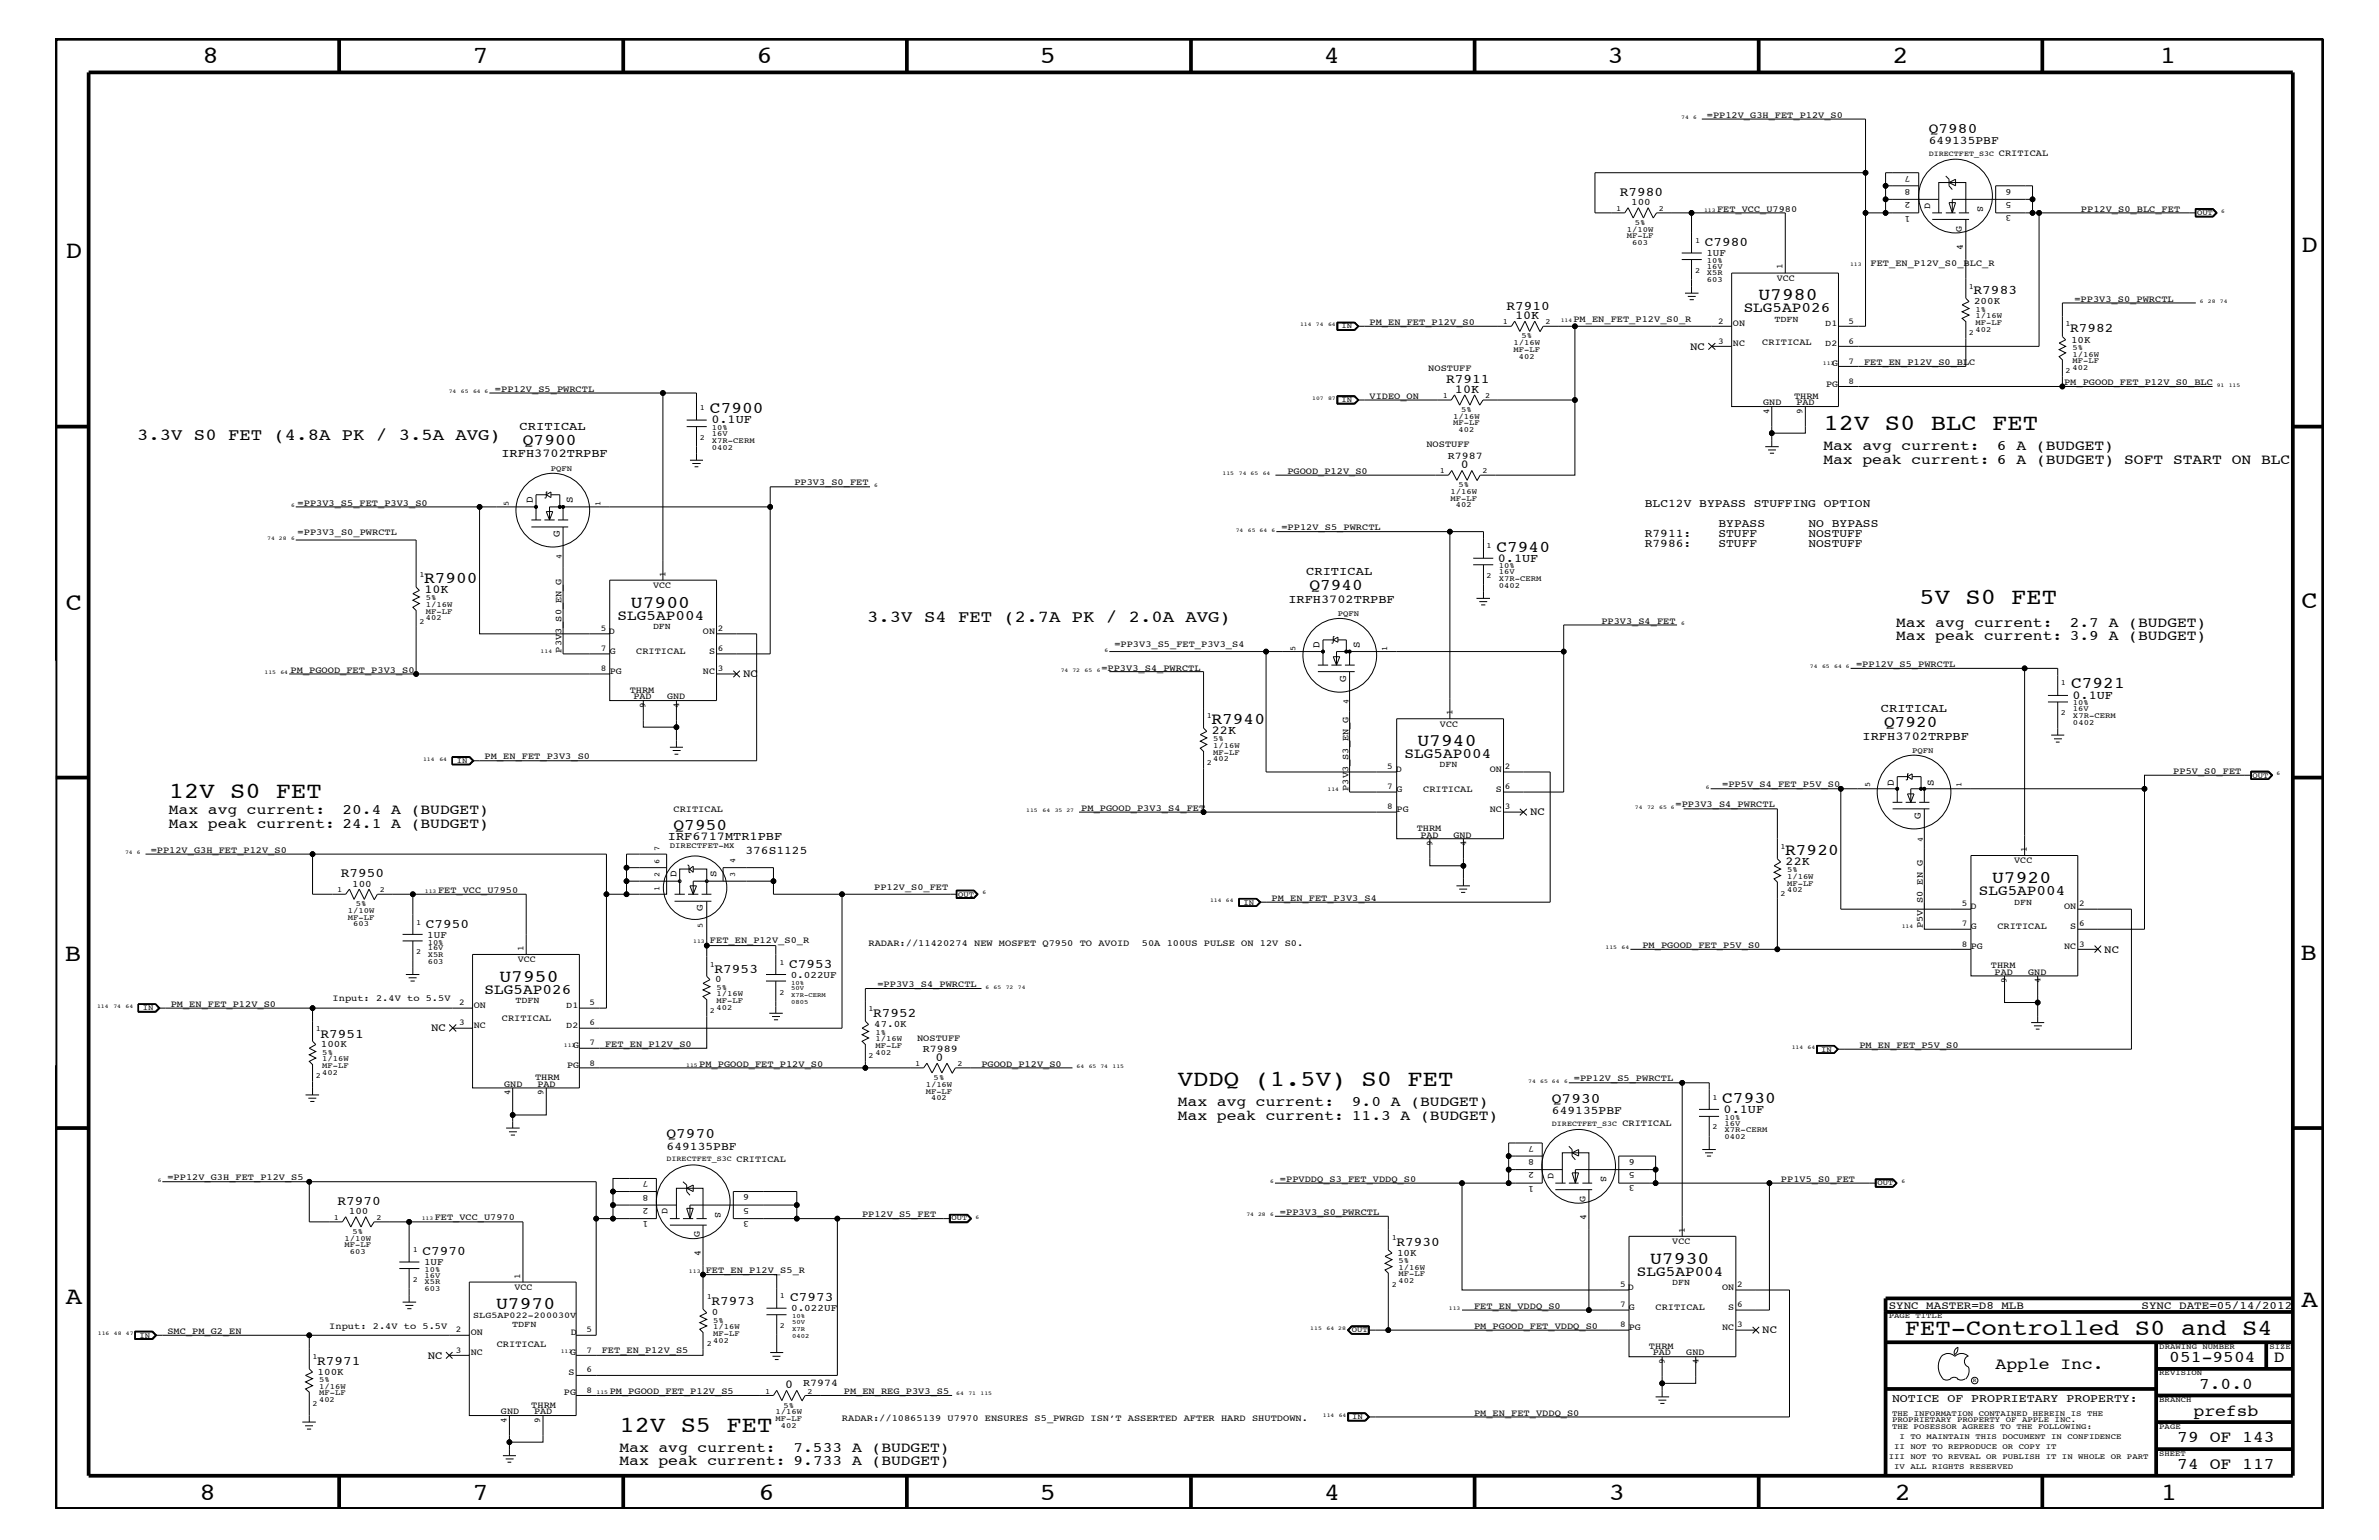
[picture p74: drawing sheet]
<svg xmlns="http://www.w3.org/2000/svg" width="432mm" height="279mm" viewBox="0 0 432 279" stroke-linecap="round" stroke-linejoin="round" font-family="sans-serif">
<defs><g id="words">
<g font-size="4.5">
<text x="36.7" y="11.5">8</text>
<text x="85.8" y="11.5">7</text>
<text x="137.3" y="11.5">6</text>
<text x="188.7" y="11.5">5</text>
<text x="240.3" y="11.5">4</text>
<text x="291.8" y="11.5">3</text>
<text x="343.5" y="11.5">2</text>
<text x="392" y="11.5">1</text>
<text x="11.9" y="46.8">D</text>
<text x="417.7" y="45.7">D</text>
<text x="11.9" y="110.6">C</text>
<text x="417.7" y="110.4">C</text>
<text x="11.8" y="174.3">B</text>
<text x="417.6" y="174.2">B</text>
<text x="11.9" y="236.7">A</text>
<text x="417.7" y="237.1">A</text>
<text x="36.2" y="272.1">8</text>
<text x="85.8" y="272.1">7</text>
<text x="137.7" y="272.1">6</text>
<text x="188.7" y="272.1">5</text>
<text x="240.4" y="272.1">4</text>
<text x="292" y="272.1">3</text>
<text x="343.9" y="272.1">2</text>
<text x="392.2" y="272.1">1</text>
</g>
<g font-size="4.1">
<text x="331" y="78">12V S0 BLC FET</text>
<text x="348.4" y="109.5">5V S0 FET</text>
<text x="30.6" y="144.7">12V S0 FET</text>
<text x="213.8" y="197">VDDQ (1.5V) S0 FET</text>
<text x="345.7" y="242.3">FET-Controlled S0 and S4</text>
<text x="112.4" y="259.9">12V S5 FET</text>
</g>
<g font-size="3.2">
<text x="319.2" y="54.5">U7980</text>
<text x="114.5" y="110.3">U7900</text>
<text x="257.3" y="135.3">U7940</text>
<text x="361.6" y="160.2">U7920</text>
<text x="90.6" y="178.2">U7950</text>
<text x="299.5" y="229.3">U7930</text>
<text x="90" y="237.5">U7970</text>
</g>
<g font-size="3">
<text x="128.9" y="75">C7900</text>
<text x="24.9" y="79.9">3.3V S0 FET (4.8A PK / 3.5A AVG)</text>
<text x="94.9" y="80.7">Q7900</text>
<text x="271.6" y="100.1">C7940</text>
<text x="77" y="105.8">R7900</text>
<text x="237.7" y="107">Q7940</text>
<text x="157.4" y="112.8">3.3V S4 FET (2.7A PK / 2.0A AVG)</text>
<text x="375.9" y="124.9">C7921</text>
<text x="219.9" y="131.3">R7940</text>
<text x="342" y="131.9">Q7920</text>
<text x="122.3" y="150.7">Q7950</text>
<text x="324" y="155.1">R7920</text>
<text x="312.6" y="200.1">C7930</text>
<text x="362.2" y="248.4">Apple Inc.</text>
<text x="393.7" y="247.1">051-9504</text>
<text x="399.2" y="252">7.0.0</text>
<text x="412.7" y="247.1">D</text>
<text x="398.1" y="256.8">prefsb</text>
<text x="395.2" y="261.6">79 OF 143</text>
<text x="395.2" y="266.6">74 OF 117</text>
</g>
<g font-size="2.6">
<text x="350.1" y="24.1">Q7980</text>
<text x="316.5" y="56.7">SLG5AP026</text>
<text x="331" y="81.6">Max avg current:</text>
<text x="362.5" y="81.6">6 A (BUDGET)</text>
<text x="331" y="84.1">Max peak current: 6 A (BUDGET) SOFT START ON BLC</text>
<text x="112.1" y="112.5">SLG5AP004</text>
<text x="344.2" y="113.7">Max avg current:</text>
<text x="375.7" y="113.7">2.7 A (BUDGET)</text>
<text x="344.2" y="116.2">Max peak current: 3.9 A (BUDGET)</text>
<text x="254.9" y="137.5">SLG5AP004</text>
<text x="30.6" y="147.7">Max avg current:</text>
<text x="62.1" y="147.7">20.4 A (BUDGET)</text>
<text x="30.6" y="150.1">Max peak current: 24.1 A (BUDGET)</text>
<text x="359.2" y="162.4">SLG5AP004</text>
<text x="88" y="180.4">SLG5AP026</text>
<text x="213.8" y="200.7">Max avg current:</text>
<text x="213.8" y="203.1">Max peak current: 11.3 A (BUDGET)</text>
<text x="245.4" y="200.7">9.0 A (BUDGET)</text>
<text x="281.7" y="200.1">Q7930</text>
<text x="121" y="206.5">Q7970</text>
<text x="297.1" y="231.5">SLG5AP004</text>
<text x="112.4" y="263.5">Max avg current:</text>
<text x="144" y="263.5">7.533 A (BUDGET)</text>
<text x="112.4" y="265.9">Max peak current: 9.733 A (BUDGET)</text>
</g>
<g font-size="2.4">
<text x="294" y="35.6">R7980</text>
<text x="309.5" y="44.6">C7980</text>
<text x="358.2" y="53.4">R7983</text>
<text x="273.4" y="56.2">R7910</text>
<text x="375.8" y="60.3">R7982</text>
<text x="262.5" y="69.5">R7911</text>
<text x="61.8" y="159.2">R7950</text>
<text x="77.3" y="168.3">C7950</text>
<text x="129.7" y="176.5">R7953</text>
<text x="143.3" y="175.6">C7953</text>
<text x="158.5" y="184.6">R7952</text>
<text x="58.2" y="188.2">R7951</text>
<text x="61.3" y="218.6">R7970</text>
<text x="76.7" y="227.7">C7970</text>
<text x="253.5" y="226">R7930</text>
<text x="129.1" y="236.8">R7973</text>
<text x="143.4" y="236.1">C7973</text>
<text x="57.6" y="247.6">R7971</text>
</g>
<g font-size="2.2">
<text x="275" y="57.9">10K</text>
<text x="264.1" y="71.2">10K</text>
<text x="129.1" y="76.8">0.1UF</text>
<text x="91" y="83">IRFH3702TRPBF</text>
<text x="94.3" y="78">CRITICAL</text>
<text x="265.1" y="84.9">0</text>
<text x="271.9" y="101.9">0.1UF</text>
<text x="77" y="107.6">10K</text>
<text x="237.1" y="104.3">CRITICAL</text>
<text x="233.8" y="109.3">IRFH3702TRPBF</text>
<text x="341.4" y="129.1">CRITICAL</text>
<text x="376.2" y="126.8">0.1UF</text>
<text x="220" y="133.2">22K</text>
<text x="338.1" y="134.2">IRFH3702TRPBF</text>
<text x="121.2" y="152.3">IRF6717MTR1PBF</text>
<text x="324.1" y="156.9">22K</text>
<text x="169.8" y="192.5">0</text>
<text x="312.8" y="201.9">0.1UF</text>
<text x="142.5" y="251.8">0</text>
</g>
<g font-size="2.1">
<text x="350.1" y="26.1">649135PBF</text>
<text x="298.5" y="92">BLC12V BYPASS STUFFING OPTION</text>
<text x="311.9" y="95.6">BYPASS</text>
<text x="328.3" y="95.6">NO BYPASS</text>
<text x="298.5" y="99.3">R7986:</text>
<text x="298.5" y="97.4">R7911:</text>
<text x="311.9" y="99.3">STUFF</text>
<text x="311.9" y="97.4">STUFF</text>
<text x="328.3" y="99.3">NOSTUFF</text>
<text x="328.3" y="97.4">NOSTUFF</text>
<text x="135.3" y="155">376S1125</text>
<text x="281.7" y="202.1">649135PBF</text>
<text x="121" y="208.6">649135PBF</text>
<text x="343.4" y="254.4">NOTICE OF PROPRIETARY PROPERTY:</text>
</g>
<g font-size="2">
<text x="306.7" y="63.4">NC</text>
<text x="134.9" y="122.9">NC</text>
<text x="277.7" y="147.9">NC</text>
<text x="381.9" y="172.8">NC</text>
<text x="78.2" y="187.1">NC</text>
<text x="342.8" y="237.4">SYNC_MASTER=D8_MLB</text>
<text x="388.7" y="237.4">SYNC_DATE=05/14/2012</text>
<text x="319.9" y="241.9">NC</text>
<text x="77.6" y="246.5">NC</text>
</g>
<g font-size="1.9">
<text x="262.8" y="83.3">R7987</text>
<text x="96.7" y="91.3" transform="rotate(-90 96.7 91.3)">D</text>
<text x="104" y="91.3" transform="rotate(-90 104 91.3)">S</text>
<text x="101.6" y="97.4" transform="rotate(-90 101.6 97.4)">G</text>
<text x="239.5" y="117.6" transform="rotate(-90 239.5 117.6)">D</text>
<text x="246.8" y="117.6" transform="rotate(-90 246.8 117.6)">S</text>
<text x="244.3" y="123.7" transform="rotate(-90 244.3 123.7)">G</text>
<text x="343.7" y="142.5" transform="rotate(-90 343.7 142.5)">D</text>
<text x="351" y="142.5" transform="rotate(-90 351 142.5)">S</text>
<text x="348.7" y="148.5" transform="rotate(-90 348.7 148.5)">G</text>
<text x="167.5" y="190.8">R7989</text>
<text x="145.8" y="251.4">R7974</text>
</g>
<g font-size="1.8">
<text x="296.1" y="37.3">100</text>
<text x="309.7" y="46.5">1UF</text>
<text x="358.3" y="55.2">200K</text>
<text x="375.9" y="62.2">10K</text>
<text x="63.9" y="160.9">100</text>
<text x="122.8" y="159.2" transform="rotate(-90 122.8 159.2)">D</text>
<text x="130" y="159.2" transform="rotate(-90 130 159.2)">S</text>
<text x="127.6" y="165.3" transform="rotate(-90 127.6 165.3)">G</text>
<text x="77.6" y="170.1">1UF</text>
<text x="129.8" y="178.3">0</text>
<text x="143.5" y="177.4">0.022UF</text>
<text x="58.3" y="190">100K</text>
<text x="158.7" y="186.4">47.0K</text>
<text x="63.3" y="220.3">100</text>
<text x="253.6" y="227.9">10K</text>
<text x="77" y="229.6">1UF</text>
<text x="129.2" y="238.6">0</text>
<text x="143.6" y="237.9">0.022UF</text>
<text x="57.7" y="249.5">100K</text>
</g>
<g font-size="1.7">
<text x="309.8" y="21.4">=PP12V_G3H_FET_P12V_S0</text>
<text x="362.8" y="28.3">CRITICAL</text>
<text x="346.8" y="34.3" transform="rotate(-180 346.8 34.3)">8</text>
<text x="346.8" y="31.9" transform="rotate(-180 346.8 31.9)">7</text>
<text x="365.1" y="34.2" transform="rotate(-180 365.1 34.2)">6</text>
<text x="311.7" y="38.4">FET_VCC_U7980</text>
<text x="346.8" y="39.1" transform="rotate(-180 346.8 39.1)">1</text>
<text x="346.8" y="36.7" transform="rotate(-180 346.8 36.7)">2</text>
<text x="350.4" y="37.9" transform="rotate(-90 350.4 37.9)">D</text>
<text x="358.9" y="37.4" transform="rotate(90 358.9 37.4)">S</text>
<text x="365.1" y="39.1" transform="rotate(-180 365.1 39.1)">3</text>
<text x="365.1" y="36.7" transform="rotate(-180 365.1 36.7)">5</text>
<text x="377.7" y="38.4">PP12V_S0_BLC_FET</text>
<text x="356.1" y="42" transform="rotate(-90 356.1 42)">G</text>
<text x="356.3" y="45.4" transform="rotate(-90 356.3 45.4)">4</text>
<text x="322.5" y="51">VCC</text>
<text x="339.5" y="48.3">FET_EN_P12V_S0_BLC_R</text>
<text x="248.6" y="59">PM_EN_FET_P12V_S0</text>
<text x="285.6" y="58.4">PM_EN_FET_P12V_S0_R</text>
<text x="314.5" y="59.2">ON</text>
<text x="376.5" y="54.7">=PP3V3_S0_PWRCTL</text>
<text x="314.5" y="62.9">NC</text>
<text x="319.9" y="62.5">CRITICAL</text>
<text x="89.8" y="71.1">=PP12V_S5_PWRCTL</text>
<text x="259.2" y="67.3">NOSTUFF</text>
<text x="331.5" y="70.1">PG</text>
<text x="332.6" y="66.5">G</text>
<text x="338.3" y="66.2">FET_EN_P12V_S0_BLC</text>
<text x="374.6" y="69.9">PM_PGOOD_FET_P12V_S0_BLC</text>
<text x="248.6" y="72.3">VIDEO_ON</text>
<text x="320" y="73.5">GND</text>
<text x="325.6" y="72.3">THRM</text>
<text x="326.1" y="73.5">PAD</text>
<text x="258.9" y="81.1">NOSTUFF</text>
<text x="144.2" y="88.1">PP3V3_S0_FET</text>
<text x="233.7" y="86">PGOOD_P12V_S0</text>
<text x="54" y="91.7">=PP3V3_S5_FET_P3V3_S0</text>
<text x="54" y="97.1">=PP3V3_S0_PWRCTL</text>
<text x="232.6" y="96.2">=PP12V_S5_PWRCTL</text>
<text x="118.5" y="106.7">VCC</text>
<text x="290.7" y="113.1">PP3V3_S4_FET</text>
<text x="101.9" y="118.4" transform="rotate(-90 101.9 118.4)">P3V3_S0_EN_G</text>
<text x="110.5" y="115">D</text>
<text x="110.7" y="118.6">G</text>
<text x="115.5" y="118.6">CRITICAL</text>
<text x="127.6" y="115">ON</text>
<text x="128.7" y="118.6">S</text>
<text x="202.3" y="117.4">=PP3V3_S5_FET_P3V3_S4</text>
<text x="52.7" y="122">PM_PGOOD_FET_P3V3_S0</text>
<text x="110.7" y="122.3">PG</text>
<text x="114.3" y="125.7">THRM</text>
<text x="127.6" y="122.3">NC</text>
<text x="199.9" y="121.7">=PP3V3_S4_PWRCTL</text>
<text x="336.9" y="121">=PP12V_S5_PWRCTL</text>
<text x="115" y="126.9">PAD</text>
<text x="121.1" y="126.9">GND</text>
<text x="261.4" y="131.9">VCC</text>
<text x="88" y="137.8">PM_EN_FET_P3V3_S0</text>
<text x="244.8" y="143.5" transform="rotate(-90 244.8 143.5)">P3V3_S3_EN_G</text>
<text x="253.3" y="140.1">D</text>
<text x="253.5" y="143.7">G</text>
<text x="258.3" y="143.7">CRITICAL</text>
<text x="270.4" y="140.1">ON</text>
<text x="271.5" y="143.7">S</text>
<text x="312.6" y="142.9">=PP5V_S4_FET_P5V_S0</text>
<text x="394.5" y="140.4">PP5V_S0_FET</text>
<text x="122.3" y="147.3">CRITICAL</text>
<text x="196.3" y="147.1">PM_PGOOD_P3V3_S4_FET</text>
<text x="253.5" y="147.3">PG</text>
<text x="270.4" y="147.3">NC</text>
<text x="304.1" y="146.5">=PP3V3_S4_PWRCTL</text>
<text x="27.3" y="154.7">=PP12V_G3H_FET_P12V_S0</text>
<text x="257.1" y="150.7">THRM</text>
<text x="257.8" y="152">PAD</text>
<text x="263.8" y="152">GND</text>
<text x="79.5" y="162">FET_VCC_U7950</text>
<text x="158.7" y="161.4">PP12V_S0_FET</text>
<text x="365.6" y="156.7">VCC</text>
<text x="230.8" y="163.5">PM_EN_FET_P3V3_S4</text>
<text x="357.6" y="165">D</text>
<text x="374.6" y="165">ON</text>
<text x="128.9" y="171.1">FET_EN_P12V_S0_R</text>
<text x="157.6" y="171.6">RADAR://11420274 NEW MOSFET Q7950 TO AVOID</text>
<text x="207.3" y="171.6">50A 100US PULSE ON 12V S0.</text>
<text x="298.1" y="172">PM_PGOOD_FET_P5V_S0</text>
<text x="349" y="168.3" transform="rotate(-90 349 168.3)">P5V_S0_EN_G</text>
<text x="357.7" y="168.6">G</text>
<text x="357.7" y="172.2">PG</text>
<text x="362.5" y="168.6">CRITICAL</text>
<text x="374.7" y="172.2">NC</text>
<text x="375.7" y="168.6">S</text>
<text x="94" y="174.6">VCC</text>
<text x="159.3" y="179.1">=PP3V3_S4_PWRCTL</text>
<text x="361.4" y="175.6">THRM</text>
<text x="362" y="176.8">PAD</text>
<text x="368.1" y="176.8">GND</text>
<text x="31" y="182.7">PM_EN_FET_P12V_S0</text>
<text x="60.4" y="181.6">Input: 2.4V to 5.5V</text>
<text x="86" y="182.9">ON</text>
<text x="91.1" y="185.2">CRITICAL</text>
<text x="86" y="186.5">NC</text>
<text x="104.1" y="190.2">G</text>
<text x="109.8" y="189.9">FET_EN_P12V_S0</text>
<text x="166.5" y="188.9">NOSTUFF</text>
<text x="337.5" y="190.2">PM_EN_FET_P5V_S0</text>
<text x="91.5" y="197.2">GND</text>
<text x="97.1" y="195.9">THRM</text>
<text x="97.5" y="197.2">PAD</text>
<text x="103" y="193.7">PG</text>
<text x="126.9" y="193.6">PM_PGOOD_FET_P12V_S0</text>
<text x="178.1" y="193.6">PGOOD_P12V_S0</text>
<text x="285.7" y="196.2">=PP12V_S5_PWRCTL</text>
<text x="278.5" y="207.9" transform="rotate(-180 278.5 207.9)">7</text>
<text x="294.5" y="204.3">CRITICAL</text>
<text x="30.4" y="214.2">=PP12V_G3H_FET_P12V_S5</text>
<text x="117.7" y="214.3" transform="rotate(-180 117.7 214.3)">7</text>
<text x="133.7" y="210.8">CRITICAL</text>
<text x="232.3" y="214.4">=PPVDDQ_S3_FET_VDDQ_S0</text>
<text x="278.5" y="215.2" transform="rotate(-180 278.5 215.2)">1</text>
<text x="278.5" y="212.7" transform="rotate(-180 278.5 212.7)">2</text>
<text x="278.5" y="210.3" transform="rotate(-180 278.5 210.3)">8</text>
<text x="281.9" y="213.9" transform="rotate(-90 281.9 213.9)">D</text>
<text x="290.6" y="213.4" transform="rotate(90 290.6 213.4)">S</text>
<text x="296.8" y="215.1" transform="rotate(-180 296.8 215.1)">3</text>
<text x="296.8" y="212.7" transform="rotate(-180 296.8 212.7)">5</text>
<text x="296.8" y="210.3" transform="rotate(-180 296.8 210.3)">6</text>
<text x="323.3" y="214.4">PP1V5_S0_FET</text>
<text x="78.9" y="221.4">FET_VCC_U7970</text>
<text x="117.7" y="221.6" transform="rotate(-180 117.7 221.6)">1</text>
<text x="117.7" y="219.1" transform="rotate(-180 117.7 219.1)">2</text>
<text x="117.7" y="216.8" transform="rotate(-180 117.7 216.8)">8</text>
<text x="121.2" y="220.3" transform="rotate(-90 121.2 220.3)">D</text>
<text x="129.8" y="219.8" transform="rotate(90 129.8 219.8)">S</text>
<text x="136" y="221.5" transform="rotate(-180 136 221.5)">3</text>
<text x="136" y="219.1" transform="rotate(-180 136 219.1)">5</text>
<text x="136" y="216.7" transform="rotate(-180 136 216.7)">6</text>
<text x="156.5" y="220.8">PP12V_S5_FET</text>
<text x="232.3" y="220.4">=PP3V3_S0_PWRCTL</text>
<text x="287.8" y="218" transform="rotate(-90 287.8 218)">G</text>
<text x="287.9" y="221.4" transform="rotate(-90 287.9 221.4)">4</text>
<text x="127" y="224.5" transform="rotate(-90 127 224.5)">G</text>
<text x="127.2" y="227.9" transform="rotate(-90 127.2 227.9)">4</text>
<text x="303.5" y="225.7">VCC</text>
<text x="128.1" y="231">FET_EN_P12V_S5_R</text>
<text x="93.4" y="234">VCC</text>
<text x="267.5" y="237.4">FET_EN_VDDQ_S0</text>
<text x="295.5" y="234">D</text>
<text x="295.7" y="237.7">G</text>
<text x="300.5" y="237.7">CRITICAL</text>
<text x="312.6" y="234">ON</text>
<text x="313.7" y="237.7">S</text>
<text x="30.4" y="242">SMC_PM_G2_EN</text>
<text x="59.8" y="241.1">Input: 2.4V to 5.5V</text>
<text x="85.4" y="242.3">ON</text>
<text x="85.4" y="245.9">NC</text>
<text x="90.2" y="244.5">CRITICAL</text>
<text x="103.5" y="245.9">G</text>
<text x="103.6" y="242.3">D</text>
<text x="109.2" y="245.6">FET_EN_P12V_S5</text>
<text x="267.5" y="241.1">PM_PGOOD_FET_VDDQ_S0</text>
<text x="295.7" y="241.3">PG</text>
<text x="299.3" y="244.7">THRM</text>
<text x="300" y="245.9">PAD</text>
<text x="306.1" y="245.9">GND</text>
<text x="312.6" y="241.3">NC</text>
<text x="103.2" y="249.5">S</text>
<text x="90.9" y="256.6">GND</text>
<text x="96.4" y="255.4">THRM</text>
<text x="96.9" y="256.6">PAD</text>
<text x="102.4" y="253.2">PG</text>
<text x="110.7" y="252.9">PM_PGOOD_FET_P12V_S5</text>
<text x="152.8" y="257.8">RADAR://10865139 U7970 ENSURES S5_PWRGD ISN’T ASSERTED AFTER HARD SHUTDOWN.</text>
<text x="153.2" y="252.9">PM_EN_REG_P3V3_S5</text>
<text x="267.5" y="256.8">PM_EN_FET_VDDQ_S0</text>
</g>
<g font-size="1.6">
<text x="323.5" y="48.9" transform="rotate(-90 323.5 48.9)">1</text>
<text x="311.8" y="58.7">2</text>
<text x="322.1" y="58.4">TDFN</text>
<text x="331.3" y="59.2">D1</text>
<text x="335.5" y="58.7">5</text>
<text x="311.8" y="62.3">3</text>
<text x="331.3" y="62.9">D2</text>
<text x="335.5" y="62.3">6</text>
<text x="335.5" y="66">7</text>
<text x="335.5" y="69.6">8</text>
<text x="321.1" y="75" transform="rotate(-90 321.1 75)">4</text>
<text x="327.2" y="75" transform="rotate(-90 327.2 75)">9</text>
<text x="120.8" y="104.7" transform="rotate(-90 120.8 104.7)">1</text>
<text x="109.1" y="118.1">7</text>
<text x="109.1" y="114.5">5</text>
<text x="118.5" y="114.2">DFN</text>
<text x="130.3" y="118.1">6</text>
<text x="130.3" y="114.5">2</text>
<text x="109.1" y="121.8">8</text>
<text x="130.3" y="121.8">3</text>
<text x="117.2" y="128.4" transform="rotate(-90 117.2 128.4)">9</text>
<text x="123.3" y="128.4" transform="rotate(-90 123.3 128.4)">4</text>
<text x="263.7" y="129.7" transform="rotate(-90 263.7 129.7)">1</text>
<text x="251.8" y="139.6">5</text>
<text x="251.8" y="143.2">7</text>
<text x="261.3" y="139.2">DFN</text>
<text x="273.1" y="143.2">6</text>
<text x="273.1" y="139.6">2</text>
<text x="251.8" y="146.8">8</text>
<text x="273.1" y="146.8">3</text>
<text x="260" y="153.4" transform="rotate(-90 260 153.4)">9</text>
<text x="266.1" y="153.4" transform="rotate(-90 266.1 153.4)">4</text>
<text x="367.9" y="154.6" transform="rotate(-90 367.9 154.6)">1</text>
<text x="356.1" y="164.5">5</text>
<text x="365.6" y="164.1">DFN</text>
<text x="377.4" y="164.5">2</text>
<text x="95" y="172.6" transform="rotate(-90 95 172.6)">1</text>
<text x="356.1" y="168.1">7</text>
<text x="356.1" y="171.7">8</text>
<text x="377.4" y="171.7">3</text>
<text x="377.4" y="168.1">6</text>
<text x="364.2" y="178.3" transform="rotate(-90 364.2 178.3)">9</text>
<text x="370.3" y="178.3" transform="rotate(-90 370.3 178.3)">4</text>
<text x="83.3" y="182.4">2</text>
<text x="93.6" y="182.1">TDFN</text>
<text x="102.8" y="182.9">D1</text>
<text x="107" y="182.4">5</text>
<text x="83.3" y="186">3</text>
<text x="102.8" y="186.5">D2</text>
<text x="107" y="186">6</text>
<text x="107" y="189.7">7</text>
<text x="107" y="193.3">8</text>
<text x="92.6" y="198.7" transform="rotate(-90 92.6 198.7)">4</text>
<text x="98.6" y="198.7" transform="rotate(-90 98.6 198.7)">9</text>
<text x="305.8" y="223.7" transform="rotate(-90 305.8 223.7)">1</text>
<text x="94.4" y="232" transform="rotate(-90 94.4 232)">1</text>
<text x="294" y="233.5">5</text>
<text x="303.5" y="233.2">DFN</text>
<text x="315.3" y="233.5">2</text>
<text x="85.9" y="239.1">SLG5AP022-200030V</text>
<text x="294" y="237.2">7</text>
<text x="315.3" y="237.2">6</text>
<text x="82.7" y="241.8">2</text>
<text x="82.7" y="245.4">3</text>
<text x="93" y="240.8">TDFN</text>
<text x="106.4" y="241.8">5</text>
<text x="106.4" y="245.4">7</text>
<text x="294" y="240.8">8</text>
<text x="315.3" y="240.8">3</text>
<text x="106.4" y="248.9">6</text>
<text x="302.2" y="247.4" transform="rotate(-90 302.2 247.4)">9</text>
<text x="308.3" y="247.4" transform="rotate(-90 308.3 247.4)">4</text>
<text x="106.4" y="252.7">8</text>
<text x="91.9" y="258.1" transform="rotate(-90 91.9 258.1)">4</text>
<text x="98" y="258.1" transform="rotate(-90 98 258.1)">9</text>
</g>
<g font-size="1.4">
<text x="350.1" y="28.2">DIRECTFET_S3C</text>
<text x="293.4" y="38.2">1</text>
<text x="296.7" y="40.8">5%</text>
<text x="301.1" y="38.2">2</text>
<text x="398.8" y="39">OUT</text>
<text x="295.3" y="42">1/10W</text>
<text x="295.3" y="43.2">MF-LF</text>
<text x="296.2" y="44.4">603</text>
<text x="307.7" y="44.1">1</text>
<text x="309.8" y="47.7">10%</text>
<text x="307.7" y="49.6">2</text>
<text x="309.8" y="48.8">16V</text>
<text x="309.8" y="50">X5R</text>
<text x="309.8" y="51.3">603</text>
<text x="357.4" y="52.4">1</text>
<text x="243.5" y="59.5">IN</text>
<text x="272.8" y="58.9">1</text>
<text x="280.5" y="58.9">2</text>
<text x="358.6" y="59">MF-LF</text>
<text x="358.6" y="57.8">1/16W</text>
<text x="358.6" y="56.6">1%</text>
<text x="374.9" y="59.2">1</text>
<text x="274.7" y="63.9">MF-LF</text>
<text x="274.7" y="62.6">1/16W</text>
<text x="275.7" y="65.1">402</text>
<text x="276.1" y="61.4">5%</text>
<text x="357.4" y="60.8">2</text>
<text x="358.6" y="60.2">402</text>
<text x="376.2" y="64.7">1/16W</text>
<text x="376.2" y="65.9">MF-LF</text>
<text x="376.2" y="63.4">5%</text>
<text x="374.9" y="67.7">2</text>
<text x="376.2" y="67.1">402</text>
<text x="127" y="74.4">1</text>
<text x="243.5" y="72.9">IN</text>
<text x="261.9" y="72.2">1</text>
<text x="263.8" y="77.2">MF-LF</text>
<text x="263.8" y="76">1/16W</text>
<text x="265.2" y="74.7">5%</text>
<text x="269.6" y="72.2">2</text>
<text x="127" y="79.9">2</text>
<text x="129.2" y="80.3">X7R-CERM</text>
<text x="129.2" y="79.1">16V</text>
<text x="129.2" y="78">10%</text>
<text x="129.2" y="81.6">0402</text>
<text x="264.8" y="78.3">402</text>
<text x="100" y="85.4">PQFN</text>
<text x="261.4" y="85.9">1</text>
<text x="263.3" y="89.7">1/16W</text>
<text x="264.7" y="88.4">5%</text>
<text x="269.1" y="85.9">2</text>
<text x="92.4" y="91.7" transform="rotate(-90 92.4 91.7)">5</text>
<text x="109" y="91.7" transform="rotate(-90 109 91.7)">1</text>
<text x="263.3" y="90.9">MF-LF</text>
<text x="264.2" y="92.1">402</text>
<text x="101.9" y="101.5" transform="rotate(-90 101.9 101.5)">4</text>
<text x="269.8" y="99.5">1</text>
<text x="76.1" y="104.7">1</text>
<text x="269.8" y="104.9">2</text>
<text x="272" y="105.4">X7R-CERM</text>
<text x="272" y="103.1">10%</text>
<text x="272" y="104.2">16V</text>
<text x="272" y="106.6">0402</text>
<text x="76.1" y="113.1">2</text>
<text x="77.3" y="108.9">5%</text>
<text x="77.3" y="110.2">1/16W</text>
<text x="77.3" y="111.4">MF-LF</text>
<text x="77.3" y="112.6">402</text>
<text x="242.8" y="111.7">PQFN</text>
<text x="235.1" y="118.1" transform="rotate(-90 235.1 118.1)">5</text>
<text x="251.8" y="118.1" transform="rotate(-90 251.8 118.1)">1</text>
<text x="374.1" y="124.3">1</text>
<text x="219" y="130.2">1</text>
<text x="244.8" y="127.8" transform="rotate(-90 244.8 127.8)">4</text>
<text x="374.1" y="129.7">2</text>
<text x="376.3" y="130.2">X7R-CERM</text>
<text x="376.3" y="129.1">16V</text>
<text x="376.3" y="128">10%</text>
<text x="376.3" y="131.5">0402</text>
<text x="220.2" y="134.5">5%</text>
<text x="220.2" y="135.7">1/16W</text>
<text x="220.2" y="136.9">MF-LF</text>
<text x="347" y="136.6">PQFN</text>
<text x="82.9" y="138.4">IN</text>
<text x="219" y="138.7">2</text>
<text x="220.2" y="138.1">402</text>
<text x="339.4" y="142.9" transform="rotate(-90 339.4 142.9)">5</text>
<text x="356" y="142.9" transform="rotate(-90 356 142.9)">1</text>
<text x="408.9" y="141.1">OUT</text>
<text x="119.7" y="154.4" transform="rotate(-90 119.7 154.4)">7</text>
<text x="121.6" y="153.8">DIRECTFET-MX</text>
<text x="323.2" y="154">1</text>
<text x="349" y="152.7" transform="rotate(-90 349 152.7)">4</text>
<text x="61.2" y="161.9">1</text>
<text x="68.9" y="161.9">2</text>
<text x="119.7" y="161.7" transform="rotate(-90 119.7 161.7)">1</text>
<text x="119.7" y="159.2" transform="rotate(-90 119.7 159.2)">2</text>
<text x="119.7" y="156.8" transform="rotate(-90 119.7 156.8)">6</text>
<text x="133.4" y="159.2" transform="rotate(-90 133.4 159.2)">3</text>
<text x="133.4" y="156.7" transform="rotate(-90 133.4 156.7)">4</text>
<text x="324.4" y="158.3">5%</text>
<text x="324.4" y="159.5">1/16W</text>
<text x="324.4" y="160.7">MF-LF</text>
<text x="324.4" y="161.9">402</text>
<text x="63.1" y="166.9">MF-LF</text>
<text x="63.1" y="165.6">1/10W</text>
<text x="64.6" y="164.5">5%</text>
<text x="75.5" y="167.8">1</text>
<text x="173.9" y="162.7">OUT</text>
<text x="225.7" y="164.1">IN</text>
<text x="323.2" y="162.5">2</text>
<text x="64.1" y="168.1">603</text>
<text x="75.5" y="173.2">2</text>
<text x="77.6" y="172.4">16V</text>
<text x="77.6" y="173.7">X5R</text>
<text x="77.6" y="171.4">10%</text>
<text x="127.6" y="168.3" transform="rotate(-90 127.6 168.3)">5</text>
<text x="77.6" y="174.9">603</text>
<text x="128.9" y="175.4">1</text>
<text x="130" y="179.6">5%</text>
<text x="141.5" y="175">1</text>
<text x="25.9" y="183.2">IN</text>
<text x="128.9" y="183.8">2</text>
<text x="130" y="180.8">1/16W</text>
<text x="130" y="182.1">MF-LF</text>
<text x="130" y="183.2">402</text>
<text x="141.5" y="180.5">2</text>
<text x="157.6" y="183.5">1</text>
<text x="57.3" y="187.1">1</text>
<text x="58.5" y="191.4">5%</text>
<text x="157.6" y="192">2</text>
<text x="158.9" y="188.9">1/16W</text>
<text x="158.9" y="187.7">1%</text>
<text x="158.9" y="190.2">MF-LF</text>
<text x="158.9" y="191.4">402</text>
<text x="330.5" y="190.8">IN</text>
<text x="57.3" y="195.6">2</text>
<text x="58.5" y="192.6">1/16W</text>
<text x="58.5" y="195">402</text>
<text x="58.5" y="193.7">MF-LF</text>
<text x="166.1" y="193.4">1</text>
<text x="168" y="197.2">1/16W</text>
<text x="169.5" y="195.9">5%</text>
<text x="173.8" y="193.4">2</text>
<text x="168" y="198.4">MF-LF</text>
<text x="169" y="199.6">402</text>
<text x="310.8" y="199.5">1</text>
<text x="313" y="203.1">10%</text>
<text x="281.7" y="204.2">DIRECTFET_S3C</text>
<text x="310.8" y="204.9">2</text>
<text x="313" y="205.4">X7R-CERM</text>
<text x="313" y="204.2">16V</text>
<text x="313" y="206.6">0402</text>
<text x="121" y="210.7">DIRECTFET_S3C</text>
<text x="340.8" y="215">OUT</text>
<text x="60.6" y="221.3">1</text>
<text x="68.3" y="221.3">2</text>
<text x="172.7" y="221.4">OUT</text>
<text x="62.5" y="225.1">1/10W</text>
<text x="62.5" y="226.3">MF-LF</text>
<text x="63.5" y="227.5">603</text>
<text x="64" y="223.9">5%</text>
<text x="74.9" y="227.1">1</text>
<text x="252.6" y="224.9">1</text>
<text x="74.9" y="232.6">2</text>
<text x="77" y="230.7">10%</text>
<text x="77" y="233">X5R</text>
<text x="77" y="231.8">16V</text>
<text x="252.6" y="233.5">2</text>
<text x="253.8" y="231.6">MF-LF</text>
<text x="253.8" y="229.2">5%</text>
<text x="253.8" y="230.4">1/16W</text>
<text x="253.8" y="232.9">402</text>
<text x="77" y="234.3">603</text>
<text x="128.3" y="235.7">1</text>
<text x="129.5" y="240">5%</text>
<text x="141.6" y="235.5">1</text>
<text x="342.8" y="239.2">PAGE TITLE</text>
<text x="25.3" y="242.7">IN</text>
<text x="128.3" y="244.2">2</text>
<text x="129.5" y="241.2">1/16W</text>
<text x="129.5" y="243.6">402</text>
<text x="129.5" y="242.4">MF-LF</text>
<text x="141.6" y="240.9">2</text>
<text x="245.4" y="241.7">OUT</text>
<text x="391.9" y="244.7">DRAWING NUMBER</text>
<text x="411.9" y="244.7">SIZE</text>
<text x="56.7" y="246.5">1</text>
<text x="57.9" y="252">1/16W</text>
<text x="57.9" y="250.7">5%</text>
<text x="391.9" y="249.5">REVISION</text>
<text x="56.7" y="255">2</text>
<text x="57.9" y="253.2">MF-LF</text>
<text x="57.9" y="254.4">402</text>
<text x="138.9" y="252.8">1</text>
<text x="140.8" y="256.6">1/16W</text>
<text x="140.8" y="257.8">MF-LF</text>
<text x="142.2" y="255.4">5%</text>
<text x="146.6" y="252.8">2</text>
<text x="245.4" y="257.4">IN</text>
<text x="343.4" y="256.8">THE INFORMATION CONTAINED HEREIN IS THE</text>
<text x="391.9" y="254.4">BRANCH</text>
<text x="141.7" y="259">402</text>
<text x="343.4" y="258">PROPRIETARY PROPERTY OF APPLE INC.</text>
<text x="343.4" y="259.3">THE POSESSOR AGREES TO THE FOLLOWING:</text>
<text x="343.8" y="262.9">II NOT TO REPRODUCE OR COPY IT</text>
<text x="344.8" y="261.1">I TO MAINTAIN THIS DOCUMENT IN CONFIDENCE</text>
<text x="391.9" y="259.3">PAGE</text>
<text x="342.8" y="264.7">III NOT TO REVEAL OR PUBLISH IT IN WHOLE OR PART</text>
<text x="343.8" y="266.6">IV ALL RIGHTS RESERVED</text>
<text x="391.9" y="264.1">SHEET</text>
</g>
<g font-size="1.2">
<text x="143.6" y="178.7">10%</text>
<text x="143.6" y="179.7">50V</text>
<text x="143.6" y="181">X7R-CERM</text>
<text x="143.6" y="182.1">0805</text>
<text x="143.8" y="239.1">10%</text>
<text x="143.8" y="242.7">0402</text>
<text x="143.8" y="241.4">X7R</text>
<text x="143.8" y="240.2">50V</text>
</g>
<g font-size="1">
<text x="305.1" y="21.6">74</text>
<text x="307.3" y="21.6">6</text>
<text x="309.3" y="38.4">113</text>
<text x="403.2" y="38.6">6</text>
<text x="335.8" y="48.3">113</text>
<text x="236" y="59.2">114</text>
<text x="238.8" y="59.2">74</text>
<text x="241" y="59.2">64</text>
<text x="283.3" y="58.4">114</text>
<text x="399.3" y="55">6</text>
<text x="400.7" y="55">28</text>
<text x="402.9" y="55">74</text>
<text x="81.4" y="71.3">74</text>
<text x="83.7" y="71.3">65</text>
<text x="85.9" y="71.3">64 6</text>
<text x="330.9" y="66.2">113</text>
<text x="402.3" y="70.1">91</text>
<text x="404.5" y="70.1">115</text>
<text x="238.2" y="72.6">107</text>
<text x="241" y="72.6">87</text>
<text x="158.7" y="88.3">6</text>
<text x="221.9" y="86.2">115</text>
<text x="224.9" y="86.2">74 65</text>
<text x="229.2" y="86.2">64</text>
<text x="52.8" y="92">6</text>
<text x="48.5" y="98">74 28</text>
<text x="52.8" y="98">6</text>
<text x="224.3" y="96.5">74</text>
<text x="226.5" y="96.5">65 64</text>
<text x="230.8" y="96.5">6</text>
<text x="305.1" y="113.4">6</text>
<text x="98.1" y="118.4">114</text>
<text x="200.5" y="118.2">6</text>
<text x="48" y="122.3">115</text>
<text x="50.9" y="122.3">64</text>
<text x="192.5" y="121.9">74 72</text>
<text x="196.8" y="121.9">65</text>
<text x="199.1" y="121.9">6</text>
<text x="328.5" y="121.3">74</text>
<text x="330.7" y="121.3">65</text>
<text x="332.9" y="121.3">64 6</text>
<text x="76.8" y="138">114</text>
<text x="79.8" y="138">64</text>
<text x="241" y="143.5">114</text>
<text x="309.6" y="143.1">6</text>
<text x="413.2" y="140.7">6</text>
<text x="186.3" y="147.3">115</text>
<text x="189.2" y="147.3">64</text>
<text x="191.4" y="147.3">35 27</text>
<text x="296.8" y="146.8">74</text>
<text x="299" y="146.8">72</text>
<text x="301.2" y="146.8">65 6</text>
<text x="22.7" y="155">74 6</text>
<text x="77.1" y="162">113</text>
<text x="178.3" y="162.2">6</text>
<text x="219.6" y="163.7">114</text>
<text x="222.5" y="163.7">64</text>
<text x="125.8" y="171.1">113</text>
<text x="291.4" y="172.2">115</text>
<text x="294.3" y="172.2">64</text>
<text x="345.2" y="168.3">114</text>
<text x="178.9" y="179.4">6</text>
<text x="180.3" y="179.4">65</text>
<text x="182.5" y="179.4">72</text>
<text x="184.7" y="179.4">74</text>
<text x="17.6" y="182.9">114</text>
<text x="20.6" y="182.9">74</text>
<text x="22.8" y="182.9">64</text>
<text x="102.4" y="189.9">113</text>
<text x="325.2" y="190.4">114</text>
<text x="328.1" y="190.4">64</text>
<text x="124.5" y="193.6">115</text>
<text x="195.4" y="193.7">64</text>
<text x="197.6" y="193.7">65 74</text>
<text x="201.9" y="193.7">115</text>
<text x="277.4" y="196.5">74</text>
<text x="279.6" y="196.5">65 64</text>
<text x="283.9" y="196.5">6</text>
<text x="28.6" y="214.4">6</text>
<text x="230.5" y="214.7">6</text>
<text x="345.1" y="214.7">6</text>
<text x="76.5" y="221.4">113</text>
<text x="177" y="221.1">6</text>
<text x="226.2" y="220.7">74 28</text>
<text x="230.5" y="220.7">6</text>
<text x="125.1" y="231">113</text>
<text x="263" y="237.7">113</text>
<text x="17.8" y="242.3">116</text>
<text x="20.7" y="242.3">48</text>
<text x="22.9" y="242.3">47</text>
<text x="101.8" y="245.6">113</text>
<text x="237.8" y="241.3">115</text>
<text x="240.8" y="241.3">64 28</text>
<text x="358.1" y="250.7">R</text>
<text x="108.3" y="252.9">115</text>
<text x="173.6" y="253.2">64</text>
<text x="175.8" y="253.2">71</text>
<text x="178" y="253.2">115</text>
<text x="240.1" y="257.1">114</text>
<text x="243" y="257.1">64</text>
</g>
</g></defs>
<g fill="none" stroke="#000" stroke-width=".18">
<path d="M308.9 21.6h29.7v17M338.6 31.3h-49.1v7.3h5.4l.6-.9 .9 1.9 1-1.9 .9 1.9 .8-1.9 1 1.9 .6-1h6.3M342.2 33.7v2.5h9.7M342.2 38.6h-3.6v20.6h-4.9M348.3 33.7h-6.1v-2.4h6.1v7.3h-6.1v-2.4M350.7 38.6h1.8M350.7 39.8h6.7M351.9 38.6v-5.5h4.9v5.5M353.2 38.6h1.7M353.2 31.9l.6 .6v1.2l.6 .7M353.8 36.8h1.1l-.5 1.8zM353.8 33.1l1.1-.6v1.2z"/>
<path d="M355.5 38.6h1.9M356.8 39.8v14.3l.6 .6-1.3 .6 1.3 .7-1.3 .6 1.3 .6-1.3 .6 .7 .6v8.1h-23.1M368.9 38.6v-4.9h-6.7v4.9h36.4M368.9 36.2h-14.5v2.4M370.1 38.6v24.2h-36.4M398.5 37.9h3.2l.7 .7-.7 .8h-3.2zM398.5 39.3h3.2M398.6 38h3l.6 .6-.6 .6h-3M398.6 39.3v-1.4h3.1l.6 .7-.6 .7M401.7 37.9l.7 .7-.7 .7M242.7 58.4h3.2l.7 .8-.7 .8h-3.2zM242.7 58.5h3.2"/>
<path d="M242.7 59.9h3.2M242.8 58.5v1.4M242.8 58.6h3l.7 .6-.7 .6h-3zM245.9 58.5l.7 .7-.7 .7M245.9 58.5l.6 .7M246.5 59.2l-.6 .7M246.5 59.2h27.8l.6-.9 1 1.8 .9-1.8 .8 1.8 1-1.8 .9 1.8M285.9 59.2h28.4M305.2 47.1h3.7M305.2 45.9h3.7M305.8 53.2h2.5M306.3 53.8h1.5"/>
<path d="M306.7 54.4h.7M307 45.9v-7.3h17v10.9M307 47.1v6.1M314.3 49.5h19.4v24.3h-19.4zM398.6 55h-24.3v6.1l.6 .6-1.2 .5 1.2 .6-1.2 .6 1.2 .6-1.2 .7 .6 .6v4.8h27.3M88.8 71.3h31.5v34M120.3 71.3h6.1v4.9M124.6 76.2h3.7M124.6 77.4h3.7M126.4 77.4v6.1M242.7 71.8h3.2l.7 .8-.7 .7h-3.2zM242.8 71.9h3.1l.6 .7-.6 .6h-3.1z"/>
<path d="M245.9 71.8l.7 .8-.7 .7h-3.2M246.5 72.6l-.7-.6h-3v1.2M246.5 72.6l-.7 .6M246.5 72.6h16.9l.6-1 .9 1.9 1-1.9 .9 1.9 .8-1.9 1 1.9 .6-.9h16.7v13.6h-17.2l-.6 1M279.5 60.2l.6-1h5.8v13.4M310.1 62.2l1.2 1.2M310.7 62.8h3.6M311.3 62.2l-1.2 1.2M321.6 73.8v4.8h6.1v-4.8M321.6 78.6v2.4M333.7 70.1h40.6M53.7 92h33.3"/>
<path d="M53.7 98h21.8v8.5l.6 .6-1.2 .6 1.2 .6-1.2 .6 1.2 .6-1.2 .7 .6 .6v11.5M96.4 95.6h6.7M96.4 94.3h1.8M97.3 92h-10.3v23h23.7M98.8 94.3h1.9M98.9 90.3h.2M99.2 89.8l.8 .5v-1l-.8 .5h-1.9v4.5M99.2 89.3v1M99.2 89.3h.1M99.2 92.8h1.1l-.6 1.5zM100 89.8h1.6v2.2M101.3 94.3h1.8"/>
<path d="M102.2 92v2.3M102.2 95.6v23h8.5M125.2 83.5h2.4M125.7 84.1h1.5M126.1 84.7h.7M139.8 92h-40.1v2.3M157.9 88.3h-18.1v30.3h-9.7M231.5 86.2h31.4l.6-.8 .9 1.7 1-1.7 .9 1.7 .8-1.7 1 1.7M231.7 96.5h31.5v33.9M263.2 96.5h6.1v4.8M320.4 81h2.5M320.9 81.6h1.4"/>
<path d="M321.2 82.2h.8M110.7 105.3h19.4v21.8h-19.4zM130.1 115h7.2v23h-51.5M201.3 118.2h38.8M229.8 118.2v21.9h23.7M241.7 116.6h.2M242 119.1h1.2l-.6 1.6zM242 116.1l.8 .4v-.9l-.8 .5h-1.9v4.6M242.2 115.6h-.2v1M242.8 116.1h1.6v2.1M245 118.2v2.5M267.4 102.5h3.6"/>
<path d="M267.4 101.3h3.6M268 108.6h2.4M268.5 109.2h1.4M268.8 109.7h.8M269.3 102.5v6.1M283.8 118.2h-41.2v2.5M304.4 113.4h-20.6v30.3h-10.9M52.5 122.3h58.2M82 138.7h3.3M82 137.3h3.3l.7 .7-.7 .8h-3.3zM82 137.3h3.3M82.1 137.3v1.4"/>
<path d="M82.1 137.4h3.1l.6 .6M85.3 137.3l.6 .7-.6 .7M85.8 138l-.6 .6h-3.1M116.8 127.1v4.8h6v-4.8M121.6 135.6h2.4M122.1 136.2h1.4M122.4 136.8h.7M122.8 131.9v3.7M130.1 122.3h3.6M133.1 121.7l1.2 1.2M134.3 121.7l-1.2 1.2M201.3 121.9h17.2v10.2l.5 .6-1.1 .6 1.1 .6-1.1 .6 1.1 .6-1.1 .6 .6 .6v11"/>
<path d="M239.2 121.9h6.7M239.2 120.7h1.9M241.7 120.7h1.8M244.1 120.7h1.8M245 121.9v21.8h8.5M253.5 130.4h19.4v21.8h-19.4zM335.9 121.3h31.6v33.9M367.5 121.3h6v4.9M371.7 127.4h3.7M371.7 126.2h3.7M372.3 133.4h2.4M372.8 134h1.4"/>
<path d="M373.1 134.6h.7M373.5 127.4v6M408.5 140h3.3l.6 .7-.6 .7M408.5 139.9h3.3l.7 .8-.7 .7h-3.3zM26.4 155h83.7v27.9h-4.9M56.7 155v7.2h6l.7-.9 .9 1.9 .9-1.9 .9 1.9 .9-1.9 .9 1.9M113.7 157.4h7.3M123.4 159.9h-9.7v2.3h7.3v-7.2h-7.3v4.9M124.8 156.9l.3 .2v1.2h.2M125.1 157.7l.7-.5v1.1zM125.1 157.7h-1.7v4.5M125.8 157.7h2.5v4.5"/>
<path d="M131.2 159.9v-2.5h9.2v2.5h-14.6v2.3M140.4 159.9v2.3h33.3M195.8 147.3h57.7M259.5 152.2v4.9h6.1v-4.9M265.6 157.1v3.6M272.9 140.1h8.5v23.6h-52.8M272.9 147.3h3.6M275.9 146.7l1.2 1.2M277.1 146.7l-1.2 1.2M305.6 146.7h17v9.1l.6 .6-1.2 .7 1.2 .6-1.2 .6 1.2 .6-1.2 .5 .6 .6v12.2M310.5 143.1h23.6v21.9h23.6M334.1 143.1h10.3"/>
<path d="M343.5 145.6h1.8M343.5 146.7h6.7M345.9 145.6h1.8M346 141.4h.1M346.2 140.9l.9 .5v-1l-.9 .5h-1.8v4.7M346.2 140.4v1.1M346.2 140.5h.2M346.2 144h1.2l-.6 1.6zM346.8 145.6v-2.5h42.4v25.5h-12.1M347.1 140.9h1.6v2.2M348.3 145.6h1.9M349.3 146.7v21.9h8.4"/>
<path d="M349.3 143.1v2.5M357.7 155.2h19.4v21.9h-19.4zM408.6 140.7h-19.4v2.4M411.7 140.1l.6 .6-.6 .6M411.7 140.1h-3.1v1.2h3.1M411.7 140.1l.7 .6-.7 .6M73.1 169.5h3.6M73.1 170.7h3.6M73.7 176.8h2.4M74.2 177.4h1.4M74.5 178h.8M74.9 162.2h-6.4l-.6 1.1"/>
<path d="M74.9 169.5v-7.3h20.6v11M74.9 170.7v6.1M85.8 173.2h19.4v24.2h-19.4zM110.1 162.2h3.6M122.4 162.2h1.9M122.4 163.5h6.7M124.9 162.2h1.9M125.2 160.7h1.2l-.6 1.5zM127.3 162.2h1.8M128.3 171.6h12.5v5.2M128.3 163.5v13.6l.6 .6-1.3 .7 1.3 .6-1.3 .6 1.3 .6-1.3 .6 .7 .6v8.8h-23.1M139 176.8h3.7"/>
<path d="M139 178h3.7M140.8 178v5.8M152.8 162.2v24.3h-47.6M173.6 161.5h3.2l.8 .7-.8 .8h-3.2zM173.6 161.6h3.2M173.7 161.6v1.3h3.1l.6-.7-.6-.6M173.7 161.6h3l.6 .6-.6 .6h-3M176.8 161.6l.7 .6-.7 .8M178.1 179.3h-21v6l.6 .6-1.2 .6 1.2 .6-1.2 .6 1.2 .6-1.2 .6 .6 .6v4.2h10.6l.5-.8 1 1.8 .9-1.8 .9 1.8 .9-1.8 .9 1.8M224.8 163h3.3l.8 .7-.8 .7h-3.3zM224.9 163v1.4M228 163l.8 .7-.8 .7"/>
<path d="M228 163.1l.7 .6-.7 .7M228 163.1h-3v1.3h3M228 163.1l.6 .6M228.6 163.7l-.6 .7M264.3 160.7h2.5M264.9 161.3h1.4M265.2 161.9h.8M295.9 172.2h61.8M363.8 177.1v4.8h6v-4.8M377.1 165h9.8v25.4h-53.4M377.1 172.2h3.7M380.2 171.6l1.2 1.2"/>
<path d="M381.4 171.6l-1.2 1.2M25.1 182.1h3.2l.7 .8-.7 .8h-3.2zM25.1 182.2h3.2l.6 .7-.6 .6h-3.2zM28.2 182.2l.6 .7M28.3 182.1l.7 .8-.7 .7h-3.2M28.8 182.9l-.6 .6M28.8 182.9h57M55.5 198.7h2.4M56 199.2h1.4M56.3 199.8h.8M56.7 182.9v6l.6 .6-1.2 .7 1.2 .6-1.2 .6 1.2 .6-1.2 .6 .6 .5v5.6M81.5 185.9l1.3 1.2"/>
<path d="M82.1 186.5h3.7M82.8 185.9l-1.3 1.2M93.1 197.4v4.9h6.1v-4.9M105.2 193.7h51.9M139.6 183.8h2.5M140.1 184.4h1.5M140.5 185h.7M194.7 193.7h-21.3l-.6 1.1M284.8 196.4h25.4v4.9M305.3 196.4v27.9M329.8 189.8h3.1l.6 .6-.6 .6h-3.1zM329.9 189.8v1.2"/>
<path d="M332.8 189.8l.7 .6M332.9 189.7l.7 .7-.7 .7M332.9 189.7h-3.2v1.4h3.2M332.9 189.7l.8 .7-.8 .7M333.5 190.4l-.7 .6M368.7 185.5h2.3M369.2 186.1h1.4M369.5 186.7h.7M369.8 181.9v3.6M29.5 214.4h78.7v6.7M56.1 214.4v7.3h6l.6-.9 1 1.8 .9-1.8 .9 1.8 .9-1.8 .9 1.8 .6-.9h6.4M91.9 204.7h2.4"/>
<path d="M92.4 205.3h1.4M92.7 205.9h.8M93.1 202.3v2.4M111.3 216.2v2.4h11.5M119.1 216.2h-7.8v-2.4h7.8v7.3h-7.8v-2.5M124 214.4l.6 .6v1.2l.6 .7M124.6 219.2h1.2l-.6 1.9zM124.6 215.6l1.2-.6v1.2zM144.6 218.6v2.5h-11.5v-4.9h11.5v2.4h-19.4v2.5M231.4 214.7h34v19.3h30.3M273.8 209.7v-2.3h6.1v7.3h-14.5M273.8 212.2v2.5"/>
<path d="M279.9 209.7h-6.1v2.5h9.8M282.3 214.7h1.9M282.3 215.8h6.7M283.6 214.7v-5.5h4.8v5.5M284.8 214.7h1.7M284.8 208l.5 .6v1.1l.6 .7M285.3 212.8h1.2l-.6 1.9zM285.3 209.2l1.2-.6v1.1zM287.2 214.7h1.8M288.4 215.8v21.9h-23M300.5 212.2v2.5h20.7M300.5 212.2v-2.5h-6.7v5h6.7"/>
<path d="M300.5 212.2h-14.6v2.5M308.4 202.5h3.6M308.4 201.3h3.6M309 208.6h2.4M309.5 209.2h1.4M309.8 209.7h.8M310.2 202.5v6.1M340.4 213.9h3.2l.8 .8-.8 .7h-3.2zM340.4 215.3h3.2M340.6 214.1h2.9l.7 .6-.7 .5h-2.9zM340.6 214.7h-19.4v23h-6.1M343.6 213.9l.7 .8-.7 .6"/>
<path d="M344.2 214.7l-.6-.7h-3.1v1.3M344.2 214.7l-.6 .6M72.5 229h3.6M72.5 230.1h3.6M73.1 236.2h2.4M73.6 236.8h1.4M73.9 237.4h.8M74.3 229v-7.3h20.6v10.9M74.3 230.1v6.1M85.2 232.6h19.4v24.2h-19.4zM111.3 221.1h-3.1v21.2h-3.6M121.6 221.1h1.8"/>
<path d="M121.6 222.3h6.7M122.8 221.1v-5.5h4.8v5.5M124 221.1h1.8M126.4 221.1h1.9M127.6 231.2v6.3l.7 .7-1.3 .6 1.3 .6-1.3 .6 1.3 .6-1.3 .6 .6 .5v4.2h-23M127.6 222.3v8.9h13.4v6.1M139.1 238.5h3.7M139.1 237.3h3.7M141 238.5v6.9M144.6 221.1h27.9M152 221.1v28.4h-47.4M172.3 220.3h3.3l.8 .8-.8 .8h-3.3z"/>
<path d="M175.5 220.4l.6 .7-.6 .6M175.5 220.4l.7 .7-.7 .6M175.5 220.4h-3v1.3h3M175.6 220.3l.7 .8-.7 .7h-3.2v-1.5M231.4 220.7h20.6v6.1l.7 .6-1.3 .5 1.3 .6-1.3 .7 1.3 .6-1.3 .6 .6 .6v10.3h43.7M288.4 237.7h7.3M295.7 224.3h19.4v21.9h-19.4zM315.1 234h9.7v23.1h-76.5M24.5 241.5h3.2l.7 .8-.7 .7h-3.2zM24.5 241.6h3.2l.7 .7-.7 .7M24.6 241.7h3l.6 .6M24.6 241.6v1.3h3l.7-.6-.7-.7"/>
<path d="M28.2 242.3l-.6 .5h-3M28.2 242.3h57M54.9 258h2.4M55.4 258.7h1.4M55.7 259.3h.8M56.1 242.3v6.1l.6 .5-1.2 .6 1.2 .6-1.2 .6 1.2 .7-1.2 .6 .6 .6v5.4M80.9 245.3l1.2 1.2M81.5 245.9h3.7M82.1 245.3l-1.2 1.2M92.5 256.8v4.8h6.1v-4.8M104.6 253.2h35.8l.6-1 .9 1.9 .9-1.9 .9 1.9 .9-1.9 1 1.9M139.8 245.4h2.4"/>
<path d="M140.2 246.1h1.5M140.6 246.7h.7M172.8 253.2h-26.7l-.5 1M244.5 241.3l.8-.7h3.2v1.5h-3.2zM244.6 256.3h3.2l.8 .8-.8 .7h-3.2zM244.6 256.4h3.2M244.6 257.8h3.2M244.7 256.4v1.4M244.8 256.5h2.9l.6 .6-.6 .6h-2.9zM244.8 241.3l.6-.6h2.9v1.2h-2.9zM245.3 242l-.6-.7 .6-.7h3.1v1.4M245.3 242h3.2"/>
<path d="M245.3 240.6l-.7 .7 .7 .7M247.8 256.4l.6 .7-.6 .7M247.8 256.4l.7 .7-.7 .7M248.3 241.3h3.7M300.5 253.4h2.5M301 254h1.4M301.3 254.6h.8M301.7 246.2v7.2M307.8 246.2v4.8h-6.1M315.1 241.3h3.6M318.1 240.7l1.2 1.2M319.3 240.7l-1.2 1.2"/>
<path d="M352.4 246.1a1.69 1.69 0 0 1 2.4 0M352.4 246a3.3 3.3 0 0 0 .3 4.1M352.6 250.2l.7 .2 .7-.2M354 250.2l.7-.3 .7 .3M354.8 246.1a1.69 1.69 0 0 1 2.5 0M355.3 250.2l.7 .2 .7-.2M355.3 244.4l.1 .3a1.18 1.18 0 0 1-.6 1M355.4 244.4a.99 .99 0 0 0-.6 1.4M357.2 246a1.04 1.04 0 0 0-.6 1 1.04 1.04 0 0 0 .6 1M357.3 248l.1 .7a2.11 2.11 0 0 1-.6 1.5M91.3 264.1h2.3M91.8 264.7h1.4"/>
<path d="M92.1 265.3h.7M92.5 261.6v2.5"/>
<circle cx="307" cy="38.6" r=".42"/>
<circle cx="338.6" cy="31.3" r=".42"/>
<circle cx="338.6" cy="38.6" r=".42"/>
<circle cx="342.2" cy="36.2" r=".42"/>
<circle cx="342.2" cy="33.7" r=".42"/>
<circle cx="342.2" cy="38.6" r=".42"/>
<circle cx="354.9" cy="35.6" r="6.7"/>
<circle cx="368.9" cy="38.6" r=".42"/>
<circle cx="368.9" cy="36.2" r=".42"/>
<circle cx="370.1" cy="38.6" r=".42"/>
<circle cx="285.9" cy="59.2" r=".42"/>
<circle cx="120.3" cy="71.3" r=".42"/>
<circle cx="285.9" cy="72.6" r=".42"/>
<circle cx="321.6" cy="78.6" r=".42"/>
<circle cx="374.3" cy="70.1" r=".42"/>
<circle cx="87" cy="92" r=".42"/>
<circle cx="97.3" cy="92" r=".25"/>
<circle cx="100.3" cy="92.6" r="6.7"/>
<circle cx="101.6" cy="92" r=".25"/>
<circle cx="102.2" cy="92" r=".25"/>
<circle cx="139.8" cy="92" r=".42"/>
<circle cx="263.2" cy="96.5" r=".42"/>
<circle cx="229.8" cy="118.2" r=".42"/>
<circle cx="240.1" cy="118.2" r=".25"/>
<circle cx="243.2" cy="118.9" r="6.7"/>
<circle cx="244.4" cy="118.2" r=".25"/>
<circle cx="245" cy="118.2" r=".25"/>
<circle cx="283.8" cy="118.2" r=".42"/>
<circle cx="75.5" cy="122.3" r=".42"/>
<circle cx="122.8" cy="131.9" r=".42"/>
<circle cx="367.5" cy="121.3" r=".42"/>
<circle cx="56.7" cy="155" r=".42"/>
<circle cx="113.7" cy="157.4" r=".42"/>
<circle cx="113.7" cy="159.9" r=".42"/>
<circle cx="123.4" cy="159.9" r=".25"/>
<circle cx="128.3" cy="159.9" r=".25"/>
<circle cx="140.4" cy="159.9" r=".42"/>
<circle cx="218.5" cy="147.3" r=".42"/>
<circle cx="265.6" cy="157.1" r=".42"/>
<circle cx="334.1" cy="143.1" r=".42"/>
<circle cx="344.4" cy="143.1" r=".25"/>
<circle cx="347.4" cy="143.7" r="6.7"/>
<circle cx="348.7" cy="143.1" r=".25"/>
<circle cx="349.3" cy="143.1" r=".25"/>
<circle cx="389.2" cy="143.1" r=".42"/>
<circle cx="74.9" cy="162.2" r=".42"/>
<circle cx="110.1" cy="162.2" r=".42"/>
<circle cx="113.7" cy="162.2" r=".42"/>
<circle cx="126.2" cy="161.1" r="5.8"/>
<circle cx="128.3" cy="171.6" r=".42"/>
<circle cx="152.8" cy="162.2" r=".42"/>
<circle cx="322.6" cy="172.2" r=".42"/>
<circle cx="56.7" cy="182.9" r=".42"/>
<circle cx="157.1" cy="193.7" r=".42"/>
<circle cx="305.3" cy="196.4" r=".42"/>
<circle cx="369.8" cy="181.9" r=".42"/>
<circle cx="56.1" cy="214.4" r=".42"/>
<circle cx="93.1" cy="202.3" r=".42"/>
<circle cx="111.3" cy="216.2" r=".42"/>
<circle cx="111.3" cy="218.6" r=".42"/>
<circle cx="125.8" cy="218" r="6.7"/>
<circle cx="144.6" cy="218.6" r=".42"/>
<circle cx="265.4" cy="214.7" r=".42"/>
<circle cx="273.8" cy="214.7" r=".42"/>
<circle cx="273.8" cy="209.7" r=".42"/>
<circle cx="273.8" cy="212.2" r=".42"/>
<circle cx="286.5" cy="211.6" r="6.7"/>
<circle cx="300.5" cy="212.2" r=".42"/>
<circle cx="300.5" cy="214.7" r=".42"/>
<circle cx="321.2" cy="214.7" r=".42"/>
<circle cx="74.3" cy="221.7" r=".42"/>
<circle cx="108.2" cy="221.1" r=".42"/>
<circle cx="111.3" cy="221.1" r=".42"/>
<circle cx="127.6" cy="231.2" r=".42"/>
<circle cx="144.6" cy="221.1" r=".42"/>
<circle cx="152" cy="221.1" r=".42"/>
<circle cx="288.4" cy="237.7" r=".42"/>
<circle cx="56.1" cy="242.3" r=".42"/>
<circle cx="252" cy="241.3" r=".42"/>
<circle cx="301.7" cy="251" r=".42"/>
<circle cx="358.4" cy="250.5" r=".59"/>
<circle cx="92.5" cy="261.6" r=".42"/>
</g>
<g fill="#000">
<circle cx="307" cy="38.6" r=".42"/>
<circle cx="338.6" cy="31.4" r=".42"/>
<circle cx="338.6" cy="38.6" r=".42"/>
<circle cx="342.2" cy="36.2" r=".42"/>
<circle cx="342.2" cy="38.6" r=".42"/>
<circle cx="342.2" cy="33.7" r=".42"/>
<circle cx="368.9" cy="38.6" r=".42"/>
<circle cx="368.9" cy="36.2" r=".42"/>
<circle cx="370.1" cy="38.6" r=".42"/>
<circle cx="285.8" cy="59.2" r=".42"/>
<circle cx="120.3" cy="71.3" r=".42"/>
<circle cx="285.8" cy="72.6" r=".42"/>
<circle cx="321.6" cy="78.6" r=".42"/>
<circle cx="374.3" cy="70.1" r=".42"/>
<circle cx="87" cy="92" r=".42"/>
<circle cx="97.3" cy="92" r=".25"/>
<circle cx="101.6" cy="92" r=".25"/>
<circle cx="102.2" cy="92" r=".25"/>
<circle cx="139.8" cy="92" r=".42"/>
<circle cx="263.1" cy="96.5" r=".42"/>
<circle cx="229.8" cy="118.2" r=".42"/>
<circle cx="240.1" cy="118.2" r=".25"/>
<circle cx="244.3" cy="118.2" r=".25"/>
<circle cx="244.9" cy="118.2" r=".25"/>
<circle cx="283.8" cy="118.2" r=".42"/>
<circle cx="75.5" cy="122.3" r=".42"/>
<circle cx="122.8" cy="131.9" r=".42"/>
<circle cx="367.5" cy="121.3" r=".42"/>
<circle cx="56.7" cy="155" r=".42"/>
<circle cx="113.7" cy="157.4" r=".42"/>
<circle cx="113.7" cy="159.9" r=".42"/>
<circle cx="140.4" cy="159.9" r=".42"/>
<circle cx="218.4" cy="147.3" r=".42"/>
<circle cx="265.6" cy="157.1" r=".42"/>
<circle cx="334.1" cy="143.1" r=".42"/>
<circle cx="344.3" cy="143.1" r=".25"/>
<circle cx="348.7" cy="143.1" r=".25"/>
<circle cx="349.2" cy="143.1" r=".25"/>
<circle cx="389.2" cy="143.1" r=".42"/>
<circle cx="74.9" cy="162.2" r=".42"/>
<circle cx="110.1" cy="162.2" r=".42"/>
<circle cx="113.7" cy="162.2" r=".42"/>
<circle cx="128.3" cy="171.6" r=".42"/>
<circle cx="152.8" cy="162.2" r=".42"/>
<circle cx="322.6" cy="172.2" r=".42"/>
<circle cx="56.7" cy="182.9" r=".42"/>
<circle cx="157.1" cy="193.7" r=".42"/>
<circle cx="305.3" cy="196.5" r=".42"/>
<circle cx="369.8" cy="181.9" r=".42"/>
<circle cx="56.1" cy="214.4" r=".42"/>
<circle cx="93" cy="202.3" r=".42"/>
<circle cx="111.3" cy="216.2" r=".42"/>
<circle cx="111.3" cy="218.6" r=".42"/>
<circle cx="144.6" cy="218.6" r=".42"/>
<circle cx="265.3" cy="214.7" r=".42"/>
<circle cx="273.8" cy="209.7" r=".42"/>
<circle cx="273.8" cy="214.7" r=".42"/>
<circle cx="273.8" cy="212.2" r=".42"/>
<circle cx="300.5" cy="214.7" r=".42"/>
<circle cx="300.5" cy="212.2" r=".42"/>
<circle cx="321.1" cy="214.7" r=".42"/>
<circle cx="74.3" cy="221.7" r=".42"/>
<circle cx="108.2" cy="221.1" r=".42"/>
<circle cx="111.3" cy="221.1" r=".42"/>
<circle cx="127.6" cy="231.3" r=".42"/>
<circle cx="144.6" cy="221.1" r=".42"/>
<circle cx="152" cy="221.1" r=".42"/>
<circle cx="288.4" cy="237.7" r=".42"/>
<circle cx="56.1" cy="242.3" r=".42"/>
<circle cx="252" cy="241.3" r=".42"/>
<circle cx="301.7" cy="251" r=".42"/>
<circle cx="92.5" cy="261.6" r=".42"/>
</g>
<g fill="none" stroke="#000" stroke-width=".68" stroke-linecap="butt">
<path d="M10.1 7h411.6v266.8h-411.6zM16.1 13.1h400.1v254.6h-400.1zM61.6 7v6.1M113.1 7v6.1M164.6 7v6.1M216.2 7v6.1M267.6 7v6.1M319.2 7v6.1M370.7 7v6.1M10.1 77.4h6M416.2 77.4h5.5M10.1 141.1h6"/>
<path d="M416.2 141.1h5.5M10.1 204.7h6M416.2 204.7h5.5M342.2 238h74M416.2 235.6h-74v32.1M342.2 252h49.2M342.2 243.5h74M391.4 248.4h24.8M391.4 243.5v24.2M391.4 258h24.8M391.4 253.2h24.8M411.3 243.5v4.9"/>
<path d="M61.6 267.7v6.1M113.1 267.7v6.1M164.6 267.7v6.1M216.2 268v5.8M267.6 267.7v6.1M319.2 267.7v6.1M370.7 267.7v6.1M391.4 262.9h24.8"/>
</g>
<path d="M-.1 120.5h9.5v73.4h-9.5z" fill="#fff"/>
<use href="#words"/>
</svg>
